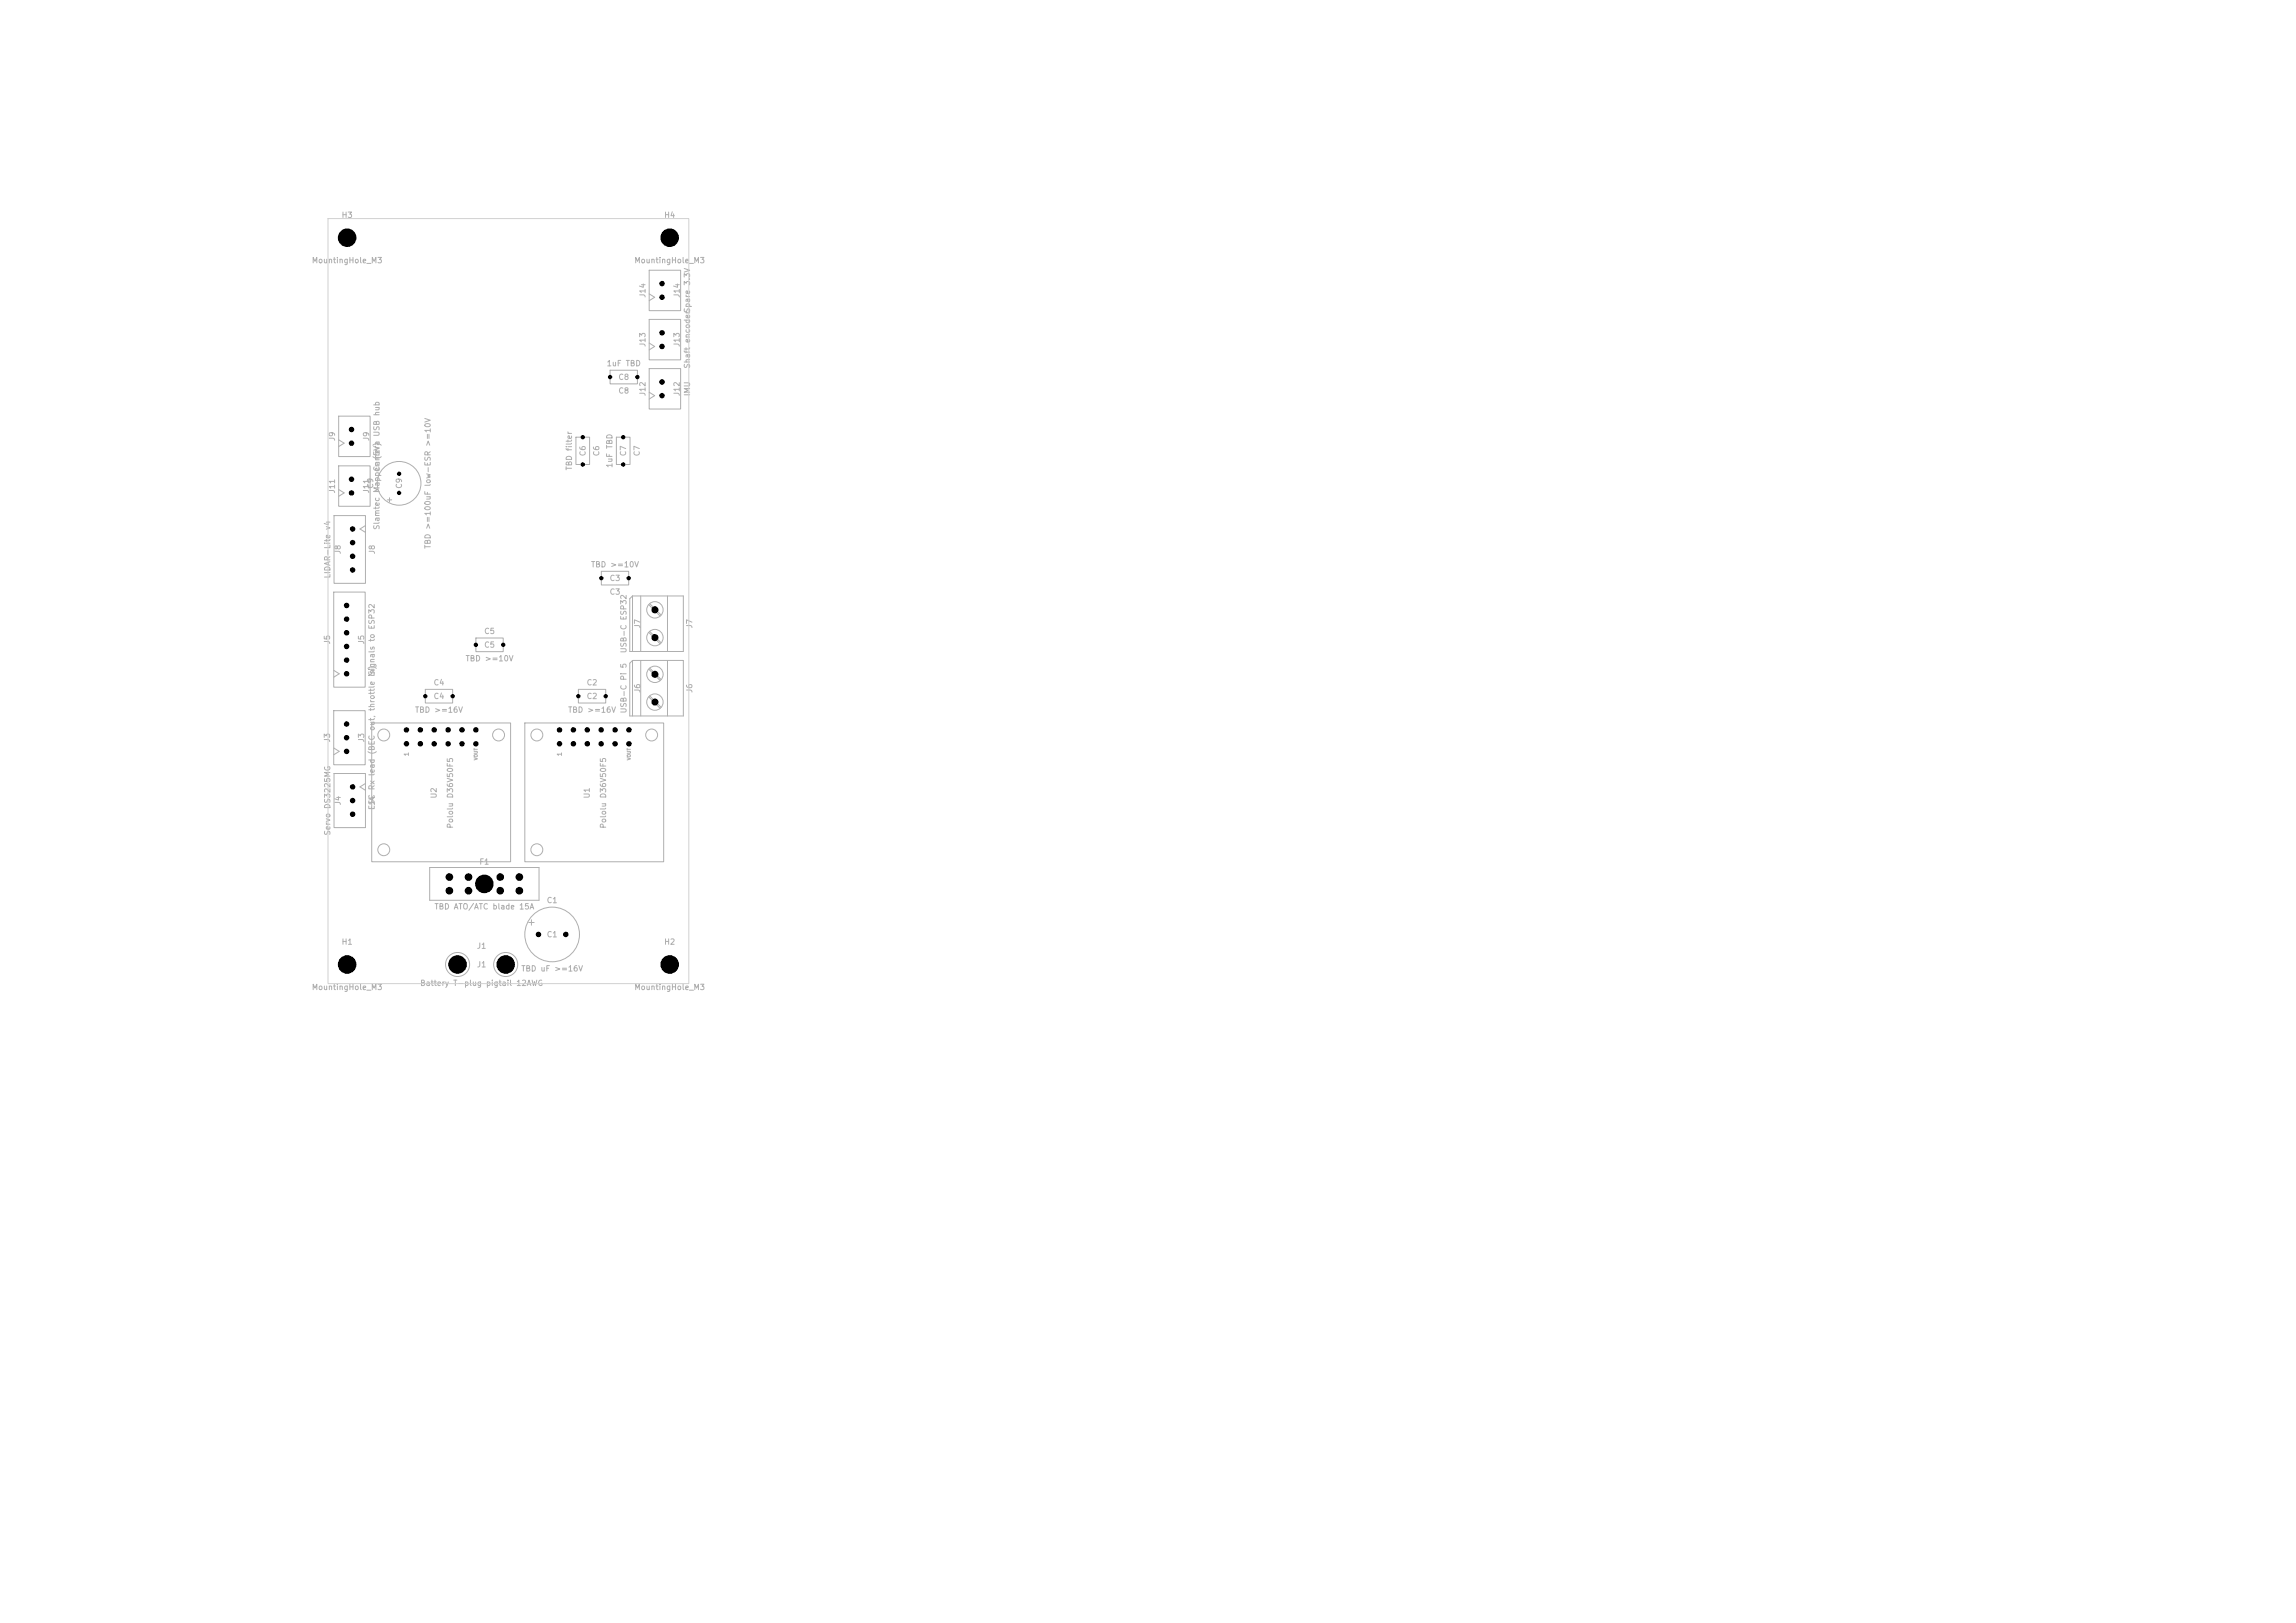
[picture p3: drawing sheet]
<svg xmlns="http://www.w3.org/2000/svg" width="420mm" height="297mm" viewBox="0 0 420 297" stroke-linecap="round" stroke-linejoin="round" font-family="sans-serif">
<defs><g id="words">
<g font-size="1" fill="#afafaf">
<text x="62.4" y="40.1">H3</text>
<text x="121.4" y="40.1">H4</text>
<text x="56.9" y="48.4">MountingHole_M3</text>
<text x="115.9" y="48.4">MountingHole_M3</text>
<text x="118.3" y="54.6" transform="rotate(-90 118.3 54.6)">J14</text>
<text x="124.6" y="54.6" transform="rotate(-90 124.6 54.6)">J14</text>
<text x="126.5" y="57.4" transform="rotate(-90 126.5 57.4)">Spare 3.3V</text>
<text x="118.3" y="63.6" transform="rotate(-90 118.3 63.6)">J13</text>
<text x="124.6" y="63.6" transform="rotate(-90 124.6 63.6)">J13</text>
<text x="110.9" y="67.3">1uF TBD</text>
<text x="113" y="69.8">C8</text>
<text x="126.5" y="67.5" transform="rotate(-90 126.5 67.5)">Shaft encoder</text>
<text x="113" y="72.3">C8</text>
<text x="118.3" y="72.6" transform="rotate(-90 118.3 72.6)">J12</text>
<text x="124.6" y="72.6" transform="rotate(-90 124.6 72.6)">J12</text>
<text x="126.5" y="72.6" transform="rotate(-90 126.5 72.6)">IMU</text>
<text x="61.5" y="80.8" transform="rotate(-90 61.5 80.8)">J9</text>
<text x="67.8" y="80.8" transform="rotate(-90 67.8 80.8)">J9</text>
<text x="107.4" y="83.6" transform="rotate(-90 107.4 83.6)">C6</text>
<text x="109.9" y="83.6" transform="rotate(-90 109.9 83.6)">C6</text>
<text x="114.8" y="83.6" transform="rotate(-90 114.8 83.6)">C7</text>
<text x="117.3" y="83.6" transform="rotate(-90 117.3 83.6)">C7</text>
<text x="68.5" y="89.5" transform="rotate(-90 68.5 89.5)">C9</text>
<text x="69.7" y="86.4" transform="rotate(-90 69.7 86.4)">Camera USB hub</text>
<text x="73.8" y="89.5" transform="rotate(-90 73.8 89.5)">C9</text>
<text x="104.9" y="86.2" transform="rotate(-90 104.9 86.2)">TBD filter</text>
<text x="112.3" y="85.7" transform="rotate(-90 112.3 85.7)">1uF TBD</text>
<text x="61.5" y="90.4" transform="rotate(-90 61.5 90.4)">J11</text>
<text x="67.8" y="90.4" transform="rotate(-90 67.8 90.4)">J11</text>
<text x="62.6" y="101.5" transform="rotate(-90 62.6 101.5)">J8</text>
<text x="68.8" y="101.5" transform="rotate(-90 68.8 101.5)">J8</text>
<text x="69.7" y="97.1" transform="rotate(-90 69.7 97.1)">Slamtec Mapper (5V)</text>
<text x="79" y="100.5" transform="rotate(-90 79 100.5)">TBD &gt;=100uF low-ESR &gt;=10V</text>
<text x="60.7" y="105.9" transform="rotate(-90 60.7 105.9)">LIDAR-Lite v4</text>
<text x="108" y="104.1">TBD &gt;=10V</text>
<text x="111.4" y="106.6">C3</text>
<text x="111.4" y="109.1">C3</text>
<text x="60.6" y="118" transform="rotate(-90 60.6 118)">J5</text>
<text x="66.9" y="118" transform="rotate(-90 66.9 118)">J5</text>
<text x="88.5" y="116.3">C5</text>
<text x="88.5" y="118.8">C5</text>
<text x="114.8" y="119.6" transform="rotate(-90 114.8 119.6)">USB-C ESP32</text>
<text x="117.4" y="115.1" transform="rotate(-90 117.4 115.1)">J7</text>
<text x="126.9" y="115.1" transform="rotate(-90 126.9 115.1)">J7</text>
<text x="68.8" y="123.8" transform="rotate(-90 68.8 123.8)">Signals to ESP32</text>
<text x="79.2" y="125.7">C4</text>
<text x="85.1" y="121.3">TBD &gt;=10V</text>
<text x="107.2" y="125.7">C2</text>
<text x="75.8" y="130.7">TBD &gt;=16V</text>
<text x="79.2" y="128.2">C4</text>
<text x="103.8" y="130.7">TBD &gt;=16V</text>
<text x="107.2" y="128.2">C2</text>
<text x="114.8" y="130.6" transform="rotate(-90 114.8 130.6)">USB-C Pi 5</text>
<text x="117.4" y="126.9" transform="rotate(-90 117.4 126.9)">J6</text>
<text x="126.9" y="126.9" transform="rotate(-90 126.9 126.9)">J6</text>
<text x="60.6" y="136" transform="rotate(-90 60.6 136)">J3</text>
<text x="66.9" y="136" transform="rotate(-90 66.9 136)">J3</text>
<text x="62.6" y="147.5" transform="rotate(-90 62.6 147.5)">J4</text>
<text x="68.8" y="148.3" transform="rotate(-90 68.8 148.3)">ESC Rx lead (BEC out, throttle in)</text>
<text x="68.8" y="147.5" transform="rotate(-90 68.8 147.5)">J4</text>
<text x="80.1" y="146.2" transform="rotate(-90 80.1 146.2)">U2</text>
<text x="108.1" y="146.2" transform="rotate(-90 108.1 146.2)">U1</text>
<text x="60.7" y="153" transform="rotate(-90 60.7 153)">Servo DS3225MG</text>
<text x="83.1" y="151.7" transform="rotate(-90 83.1 151.7)">Pololu D36V50F5</text>
<text x="111.1" y="151.7" transform="rotate(-90 111.1 151.7)">Pololu D36V50F5</text>
<text x="87.6" y="158.5">F1</text>
<text x="79.4" y="166.7">TBD ATO/ATC blade 15A</text>
<text x="99.9" y="165.5">C1</text>
<text x="62.4" y="173.1">H1</text>
<text x="87.1" y="173.9">J1</text>
<text x="99.9" y="171.8">C1</text>
<text x="121.4" y="173.1">H2</text>
<text x="87.1" y="177.3">J1</text>
<text x="95.3" y="178">TBD uF &gt;=16V</text>
<text x="56.9" y="181.4">MountingHole_M3</text>
<text x="76.8" y="180.7">Battery T-plug pigtail 12AWG</text>
<text x="115.9" y="181.4">MountingHole_M3</text>
</g>
<g font-size=".8" fill="#afafaf">
<text x="75" y="138.5" transform="rotate(-90 75 138.5)">1</text>
<text x="103" y="138.5" transform="rotate(-90 103 138.5)">1</text>
</g>
<g font-size=".6" fill="#afafaf">
<text x="87.5" y="139.2" transform="rotate(-90 87.5 139.2)">VOUT</text>
<text x="115.5" y="139.2" transform="rotate(-90 115.5 139.2)">VOUT</text>
</g>
</g></defs>
<g fill="none" stroke="#afafaf" stroke-width=".18">
<path d="M118.7 53.8l1 .6-1 .6M118.8 49.4h5.7v7.5h-5.7zM118.8 58.4h5.7v7.5h-5.7zM62 76.1h5.7v7.5h-5.7zM111.6 67.7h5v2.6h-5zM118.7 71.8l1 .6-1 .6M118.7 62.8l1 .6-1 .6M118.8 67.4h5.7v7.4h-5.7zM61.1 94.4h5.8v12.4h-5.8zM61.9 89.6l1 .6-1 .6M61.9 80.5l1 .6-1 .6M62 85.3h5.7v7.4h-5.7z"/>
<path d="M66.9 96.2l-1.1 .6 1.1 .6M70.9 91.5h.8M71.3 91.1v.8M105.4 80h2.4v5h-2.4zM112.8 80h2.4v5h-2.4zM61 108.4h5.8v17.4h-5.8zM87.1 116.8h5v2.4h-5zM110 104.5h5v2.6h-5zM115.7 109.1h9.3v10.1h-9.8v-9.6zM115.7 109.1v10.1M117.2 109.1v10.1M118.7 110.6l2.1 2.1"/>
<path d="M118.7 115.7l2.1 2.1M118.8 110.5l2.1 2.1M118.8 115.5l2.1 2.1M122.1 109.1v10.1M61 130.1h5.8v9.8h-5.8zM61.1 122.7l1 .6-1 .6M61.1 136.9l1 .6-1 .6M68 132.3h25.4v25.4h-25.4zM77.8 126.2h5v2.4h-5zM96 132.3h25.4v25.4h-25.4zM105.8 126.2h5v2.4h-5zM115.7 120.9h9.3v10.1h-9.8v-9.6z"/>
<path d="M115.7 120.9v10.1M117.2 120.9v10.1M118.7 122.4l2.1 2.1M118.7 127.5l2.1 2.1M118.8 122.3l2.1 2.1M118.8 127.3l2.1 2.1M122.1 120.9v10.1M61.1 141.5h5.8v10h-5.8zM66.9 143.4l-1.1 .6 1.1 .6M78.6 158.8h20v5.9h-20zM96.7 168.8h1M97.2 168.3v1"/>
<circle cx="73" cy="88.4" r="4"/>
<circle cx="119.8" cy="111.6" r="1.5"/>
<circle cx="119.8" cy="116.7" r="1.5"/>
<circle cx="70.2" cy="134.5" r="1.09"/>
<circle cx="91.2" cy="134.5" r="1.09"/>
<circle cx="98.2" cy="134.5" r="1.09"/>
<circle cx="119.2" cy="134.5" r="1.09"/>
<circle cx="119.8" cy="128.5" r="1.5"/>
<circle cx="119.8" cy="123.4" r="1.5"/>
<circle cx="70.2" cy="155.5" r="1.09"/>
<circle cx="98.2" cy="155.5" r="1.09"/>
<circle cx="83.7" cy="176.5" r="2.2"/>
<circle cx="92.5" cy="176.5" r="2.2"/>
<circle cx="101" cy="171" r="5"/>
</g>
<path d="M60 40h66v140h-66z" fill="none" stroke="#d0d2cd" stroke-width=".18"/>
<g fill="#000">
<circle cx="63.5" cy="43.5" r="1.7"/>
<circle cx="121.1" cy="51.9" r=".5"/>
<circle cx="121.1" cy="54.4" r=".5"/>
<circle cx="122.5" cy="43.5" r="1.7"/>
<circle cx="64.3" cy="78.6" r=".5"/>
<circle cx="111.6" cy="69" r=".4"/>
<circle cx="116.6" cy="69" r=".4"/>
<circle cx="121.1" cy="69.9" r=".5"/>
<circle cx="121.1" cy="63.4" r=".5"/>
<circle cx="121.1" cy="60.9" r=".5"/>
<circle cx="121.1" cy="72.4" r=".5"/>
<circle cx="64.3" cy="90.2" r=".5"/>
<circle cx="64.3" cy="87.7" r=".5"/>
<circle cx="64.3" cy="81.1" r=".5"/>
<circle cx="64.5" cy="99.3" r=".5"/>
<circle cx="64.5" cy="96.8" r=".5"/>
<circle cx="73" cy="86.7" r=".4"/>
<circle cx="73" cy="90.2" r=".4"/>
<circle cx="106.6" cy="80" r=".4"/>
<circle cx="106.6" cy="85" r=".4"/>
<circle cx="114" cy="80" r=".4"/>
<circle cx="114" cy="85" r=".4"/>
<circle cx="63.4" cy="118.3" r=".5"/>
<circle cx="63.4" cy="113.3" r=".5"/>
<circle cx="63.4" cy="110.8" r=".5"/>
<circle cx="63.4" cy="115.8" r=".5"/>
<circle cx="64.5" cy="104.3" r=".5"/>
<circle cx="64.5" cy="101.8" r=".5"/>
<circle cx="87.1" cy="118" r=".4"/>
<circle cx="92.1" cy="118" r=".4"/>
<circle cx="110" cy="105.8" r=".4"/>
<circle cx="115" cy="105.8" r=".4"/>
<circle cx="119.8" cy="111.6" r=".65"/>
<circle cx="119.8" cy="116.7" r=".65"/>
<circle cx="63.4" cy="135" r=".5"/>
<circle cx="63.4" cy="123.3" r=".5"/>
<circle cx="63.4" cy="120.8" r=".5"/>
<circle cx="63.4" cy="137.5" r=".5"/>
<circle cx="63.4" cy="132.5" r=".5"/>
<circle cx="74.3" cy="133.6" r=".5"/>
<circle cx="74.3" cy="136.1" r=".5"/>
<circle cx="76.9" cy="133.6" r=".5"/>
<circle cx="76.9" cy="136.1" r=".5"/>
<circle cx="77.8" cy="127.4" r=".4"/>
<circle cx="79.4" cy="136.1" r=".5"/>
<circle cx="79.4" cy="133.6" r=".5"/>
<circle cx="82" cy="136.1" r=".5"/>
<circle cx="82" cy="133.6" r=".5"/>
<circle cx="82.8" cy="127.4" r=".4"/>
<circle cx="84.5" cy="136.1" r=".5"/>
<circle cx="84.5" cy="133.6" r=".5"/>
<circle cx="87" cy="133.6" r=".5"/>
<circle cx="87" cy="136.1" r=".5"/>
<circle cx="102.3" cy="136.1" r=".5"/>
<circle cx="102.3" cy="133.6" r=".5"/>
<circle cx="104.9" cy="133.6" r=".5"/>
<circle cx="104.9" cy="136.1" r=".5"/>
<circle cx="105.8" cy="127.4" r=".4"/>
<circle cx="107.4" cy="133.6" r=".5"/>
<circle cx="107.4" cy="136.1" r=".5"/>
<circle cx="110" cy="133.6" r=".5"/>
<circle cx="110" cy="136.1" r=".5"/>
<circle cx="110.8" cy="127.4" r=".4"/>
<circle cx="112.5" cy="133.6" r=".5"/>
<circle cx="112.5" cy="136.1" r=".5"/>
<circle cx="115" cy="133.6" r=".5"/>
<circle cx="115" cy="136.1" r=".5"/>
<circle cx="119.8" cy="123.4" r=".65"/>
<circle cx="119.8" cy="128.5" r=".65"/>
<circle cx="64.5" cy="144" r=".5"/>
<circle cx="64.5" cy="149" r=".5"/>
<circle cx="64.5" cy="146.5" r=".5"/>
<circle cx="63.5" cy="176.5" r="1.7"/>
<circle cx="82.2" cy="160.5" r=".7"/>
<circle cx="82.2" cy="163" r=".7"/>
<circle cx="83.7" cy="176.5" r="1.7"/>
<circle cx="85.7" cy="160.5" r=".7"/>
<circle cx="85.7" cy="163" r=".7"/>
<circle cx="88.6" cy="161.7" r="1.7"/>
<circle cx="91.5" cy="160.5" r=".7"/>
<circle cx="91.5" cy="163" r=".7"/>
<circle cx="92.5" cy="176.5" r="1.7"/>
<circle cx="95" cy="160.5" r=".7"/>
<circle cx="95" cy="163" r=".7"/>
<circle cx="98.5" cy="171" r=".5"/>
<circle cx="103.5" cy="171" r=".5"/>
<circle cx="122.5" cy="176.5" r="1.7"/>
</g>
<use href="#words"/>
</svg>
